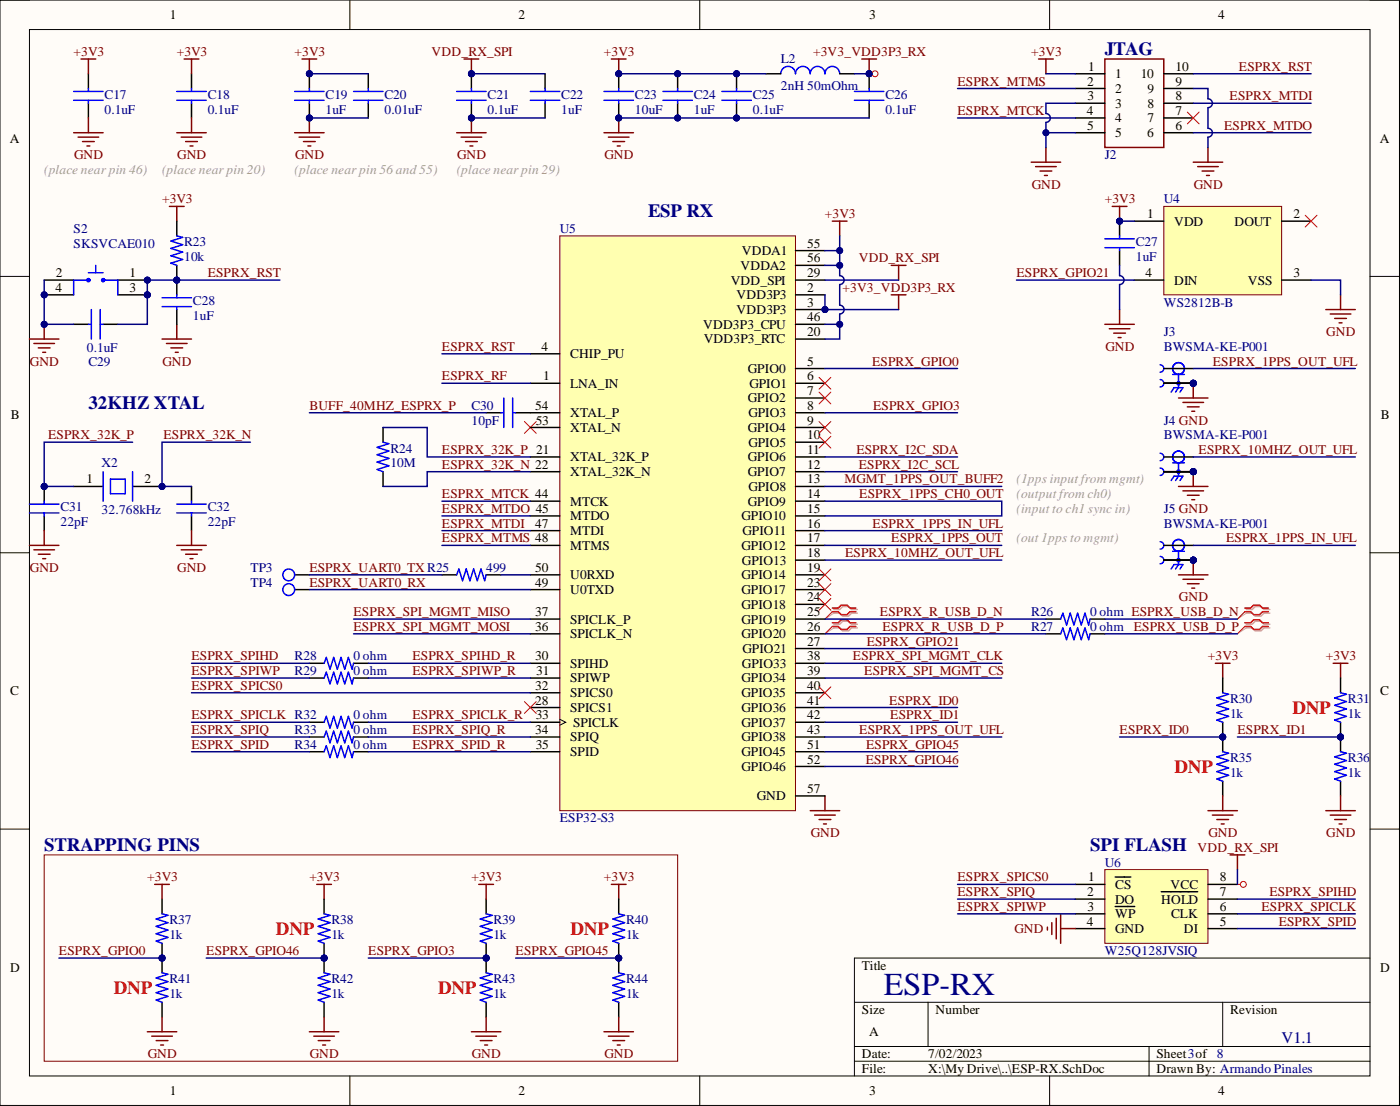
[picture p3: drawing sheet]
<svg xmlns="http://www.w3.org/2000/svg" width="241mm" height="190mm" viewBox="0 0 241 190" stroke-linecap="round" stroke-linejoin="round" font-family="sans-serif">
<defs><g id="words">
<text font-size="5.5" fill="#000080" x="152.3" y="171.5">ESP-RX</text>
<g font-size="3.2" fill="#000080">
<text x="190.4" y="9.5">JTAG</text>
<text x="111.7" y="37.4">ESP RX</text>
<text x="15.2" y="70.4">32KHZ XTAL</text>
<text x="7.6" y="146.6">STRAPPING PINS</text>
<text x="187.9" y="146.6">SPI FLASH</text>
</g>
<g font-size="3.2" fill="#f00">
<text x="222.8" y="123">DNP</text>
<text x="202.4" y="133.1">DNP</text>
<text x="47.6" y="161">DNP</text>
<text x="98.3" y="161">DNP</text>
<text x="19.6" y="171.2">DNP</text>
<text x="75.5" y="171.2">DNP</text>
</g>
<text font-size="2.8" fill="#000080" x="220.9" y="179.7">V1.1</text>
<g font-size="2.3">
<text x="29.3" y="3.3">1</text>
<text x="89.4" y="3.3">2</text>
<text x="149.8" y="3.3">3</text>
<text x="210" y="3.3">4</text>
<text x="187.4" y="14.7">2</text>
<text x="187.5" y="17.3">3</text>
<text x="187.6" y="12.2">1</text>
<text x="192.2" y="13.5">1</text>
<text x="192.2" y="16">2</text>
<text x="196.6" y="13.5">10</text>
<text x="197.8" y="16">9</text>
<text x="202.6" y="12.2">10</text>
<text x="202.6" y="14.7">9</text>
<text x="202.6" y="17.3">8</text>
<text x="187.3" y="19.8">4</text>
<text x="187.4" y="22.4">5</text>
<text x="192.2" y="18.5">3</text>
<text x="192.2" y="21.1">4</text>
<text x="192.2" y="23.6">5</text>
<text x="197.7" y="23.6">6</text>
<text x="197.8" y="18.5">8</text>
<text x="197.8" y="21.1">7</text>
<text x="202.6" y="19.8">7</text>
<text x="202.6" y="22.4">6</text>
<text x="1.7" y="24.6">A</text>
<text x="237.8" y="24.6">A</text>
<text x="197.7" y="37.6">1</text>
<text x="202.4" y="38.9">VDD</text>
<text x="212.8" y="38.9">DOUT</text>
<text x="222.9" y="37.6">2</text>
<text x="9.6" y="47.7">2</text>
<text x="22.3" y="47.7">1</text>
<text x="127.6" y="46.5">VDDA2</text>
<text x="127.9" y="43.9">VDDA1</text>
<text x="139.1" y="42.7">55</text>
<text x="139.1" y="45.2">56</text>
<text x="139.1" y="47.7">29</text>
<text x="197.5" y="47.7">4</text>
<text x="222.9" y="47.7">3</text>
<text x="9.6" y="50.3">4</text>
<text x="22.3" y="50.3">3</text>
<text x="125.9" y="49">VDD_SPI</text>
<text x="127" y="51.5">VDD3P3</text>
<text x="139.1" y="50.3">2</text>
<text x="139.1" y="52.8">3</text>
<text x="202.4" y="49">DIN</text>
<text x="215.1" y="49">VSS</text>
<text x="121.2" y="56.6">VDD3P3_CPU</text>
<text x="121.3" y="59.2">VDD3P3_RTC</text>
<text x="127" y="54.1">VDD3P3</text>
<text x="139.1" y="55.4">46</text>
<text x="139.1" y="57.9">20</text>
<text x="93.4" y="60.4">4</text>
<text x="93.6" y="65.5">1</text>
<text x="98.3" y="61.7">CHIP_PU</text>
<text x="128.9" y="64.2">GPIO0</text>
<text x="139.1" y="63">5</text>
<text x="139.1" y="65.5">6</text>
<text x="92.3" y="70.6">54</text>
<text x="98.3" y="66.8">LNA_IN</text>
<text x="98.3" y="71.9">XTAL_P</text>
<text x="128.9" y="69.3">GPIO2</text>
<text x="129" y="71.9">GPIO3</text>
<text x="129.2" y="66.8">GPIO1</text>
<text x="139.1" y="68">7</text>
<text x="139.1" y="70.6">8</text>
<text x="1.9" y="72.2">B</text>
<text x="92.3" y="73.1">53</text>
<text x="98.3" y="74.4">XTAL_N</text>
<text x="128.9" y="74.4">GPIO4</text>
<text x="129" y="76.9">GPIO5</text>
<text x="139.1" y="73.1">9</text>
<text x="139.1" y="75.7">10</text>
<text x="238" y="72.2">B</text>
<text x="14.9" y="83.3">1</text>
<text x="24.9" y="83.3">2</text>
<text x="98.3" y="79.5">XTAL_32K_P</text>
<text x="98.3" y="82">XTAL_32K_N</text>
<text x="128.9" y="79.5">GPIO6</text>
<text x="128.9" y="82">GPIO7</text>
<text x="139.1" y="78.2">11</text>
<text x="139.1" y="80.7">12</text>
<text x="139.1" y="83.3">13</text>
<text x="98.3" y="87.1">MTCK</text>
<text x="98.3" y="89.6">MTDO</text>
<text x="127.8" y="89.6">GPIO10</text>
<text x="128.9" y="87.1">GPIO9</text>
<text x="129" y="84.5">GPIO8</text>
<text x="139.1" y="85.8">14</text>
<text x="139.1" y="88.4">15</text>
<text x="92.3" y="90.9">47</text>
<text x="98.3" y="92.2">MTDI</text>
<text x="98.3" y="94.7">MTMS</text>
<text x="127.8" y="94.7">GPIO12</text>
<text x="128" y="92.2">GPIO11</text>
<text x="139.1" y="90.9">16</text>
<text x="139.1" y="93.4">17</text>
<text x="139.1" y="96">18</text>
<text x="92.3" y="98.5">50</text>
<text x="92.3" y="101">49</text>
<text x="98.3" y="99.8">U0RXD</text>
<text x="127.8" y="99.8">GPIO14</text>
<text x="127.9" y="97.2">GPIO13</text>
<text x="139.1" y="98.5">19</text>
<text x="139.1" y="101">23</text>
<text x="92.3" y="106.1">37</text>
<text x="98.3" y="102.3">U0TXD</text>
<text x="98.3" y="107.4">SPICLK_P</text>
<text x="127.8" y="102.3">GPIO17</text>
<text x="127.8" y="104.9">GPIO18</text>
<text x="127.8" y="107.4">GPIO19</text>
<text x="139.1" y="103.6">24</text>
<text x="139.1" y="106.1">25</text>
<text x="92.3" y="108.7">36</text>
<text x="92.3" y="113.7">30</text>
<text x="98.3" y="109.9">SPICLK_N</text>
<text x="127.8" y="109.9">GPIO20</text>
<text x="128" y="112.5">GPIO21</text>
<text x="139.1" y="108.7">26</text>
<text x="139.1" y="111.2">27</text>
<text x="139.1" y="113.7">38</text>
<text x="1.8" y="119.7">C</text>
<text x="92.3" y="118.8">32</text>
<text x="92.4" y="116.3">31</text>
<text x="98.3" y="115">SPIHD</text>
<text x="98.3" y="117.5">SPIWP</text>
<text x="127.8" y="117.5">GPIO34</text>
<text x="127.9" y="115">GPIO33</text>
<text x="139.1" y="116.3">39</text>
<text x="139.1" y="118.8">40</text>
<text x="237.9" y="119.7">C</text>
<text x="92.3" y="121.4">28</text>
<text x="92.3" y="123.9">33</text>
<text x="98.3" y="120.1">SPICS0</text>
<text x="98.3" y="122.6">SPICS1</text>
<text x="98.8" y="125.2">SPICLK</text>
<text x="127.8" y="120.1">GPIO35</text>
<text x="127.8" y="122.6">GPIO36</text>
<text x="127.8" y="125.2">GPIO37</text>
<text x="139.1" y="121.4">41</text>
<text x="139.1" y="123.9">42</text>
<text x="92.3" y="126.4">34</text>
<text x="92.3" y="129">35</text>
<text x="98.3" y="127.7">SPIQ</text>
<text x="98.3" y="130.2">SPID</text>
<text x="127.8" y="127.7">GPIO38</text>
<text x="127.8" y="130.2">GPIO45</text>
<text x="139.1" y="126.4">43</text>
<text x="139.1" y="129">51</text>
<text x="139.1" y="131.5">52</text>
<text x="127.8" y="132.8">GPIO46</text>
<text x="130.4" y="137.9">GND</text>
<text x="139.1" y="136.6">57</text>
<text x="187.4" y="154.4">2</text>
<text x="187.6" y="151.8">1</text>
<text x="192.2" y="153.1">CS</text>
<text x="192.2" y="155.6">DO</text>
<text x="200.2" y="155.6">HOLD</text>
<text x="201.8" y="153.1">VCC</text>
<text x="210.2" y="151.8">8</text>
<text x="210.2" y="154.4">7</text>
<text x="187.3" y="159.4">4</text>
<text x="187.5" y="156.9">3</text>
<text x="192.2" y="158.2">WP</text>
<text x="192.2" y="160.7">GND</text>
<text x="201.9" y="158.2">CLK</text>
<text x="204.1" y="160.7">DI</text>
<text x="210.2" y="156.9">6</text>
<text x="210.2" y="159.4">5</text>
<text x="1.8" y="167.4">D</text>
<text x="148.5" y="167.1">Title</text>
<text x="237.9" y="167.4">D</text>
<text x="148.5" y="174.7">Size</text>
<text x="149.8" y="178.5">A</text>
<text x="161.2" y="174.7">Number</text>
<text x="212" y="174.7">Revision</text>
<text x="148.5" y="182.3">Date:</text>
<text x="148.5" y="184.8">File:</text>
<text x="160" y="182.3">7/02/2023</text>
<text x="160" y="184.8">X:\My Drive\..\ESP-RX.SchDoc</text>
<text x="199.3" y="182.3">Sheet3of 8</text>
<text x="199.3" y="184.8">Drawn By: Armando Pinales</text>
<text x="29.3" y="188.6">1</text>
<text x="89.4" y="188.6">2</text>
<text x="149.8" y="188.6">3</text>
<text x="210" y="188.6">4</text>
</g>
<g font-size="2.3" fill="#800000">
<text x="12.7" y="9.7">+3V3</text>
<text x="30.5" y="9.7">+3V3</text>
<text x="50.8" y="9.7">+3V3</text>
<text x="74.4" y="9.7">VDD_RX_SPI</text>
<text x="104.1" y="9.7">+3V3</text>
<text x="140.2" y="9.7">+3V3_VDD3P3_RX</text>
<text x="177.7" y="9.7">+3V3</text>
<text x="165" y="14.7">ESPRX_MTMS</text>
<text x="211.9" y="17.3">ESPRX_MTDI</text>
<text x="213.5" y="12.2">ESPRX_RST</text>
<text x="165" y="19.8">ESPRX_MTCK</text>
<text x="211" y="22.4">ESPRX_MTDO</text>
<text x="12.8" y="27.4">GND</text>
<text x="30.6" y="27.4">GND</text>
<text x="50.9" y="27.4">GND</text>
<text x="78.8" y="27.4">GND</text>
<text x="104.2" y="27.4">GND</text>
<text x="27.9" y="35">+3V3</text>
<text x="177.8" y="32.5">GND</text>
<text x="190.4" y="35">+3V3</text>
<text x="205.7" y="32.5">GND</text>
<text x="142.2" y="37.6">+3V3</text>
<text x="35.8" y="47.7">ESPRX_RST</text>
<text x="148" y="45.2">VDD_RX_SPI</text>
<text x="175.2" y="47.7">ESPRX_GPIO21</text>
<text x="145.2" y="50.3">+3V3_VDD3P3_RX</text>
<text x="228.6" y="57.9">GND</text>
<text x="5.2" y="63">GND</text>
<text x="28" y="63">GND</text>
<text x="76.2" y="60.4">ESPRX_RST</text>
<text x="76.2" y="65.5">ESPRX_RF</text>
<text x="150.3" y="63">ESPRX_GPIO0</text>
<text x="190.5" y="60.4">GND</text>
<text x="209" y="63">ESPRX_1PPS_OUT_UFL</text>
<text x="53.3" y="70.6">BUFF_40MHZ_ESPRX_P</text>
<text x="150.5" y="70.6">ESPRX_GPIO3</text>
<text x="8.3" y="75.7">ESPRX_32K_P</text>
<text x="28.2" y="75.7">ESPRX_32K_N</text>
<text x="76.2" y="78.2">ESPRX_32K_P 21</text>
<text x="76.2" y="80.7">ESPRX_32K_N 22</text>
<text x="145.6" y="83.3">MGMT_1PPS_OUT_BUFF2</text>
<text x="147.6" y="78.2">ESPRX_I2C_SDA</text>
<text x="148" y="80.7">ESPRX_I2C_SCL</text>
<text x="206.6" y="78.2">ESPRX_10MHZ_OUT_UFL</text>
<text x="76.2" y="85.8">ESPRX_MTCK 44</text>
<text x="76.2" y="88.4">ESPRX_MTDO 45</text>
<text x="148.1" y="85.8">ESPRX_1PPS_CH0_OUT</text>
<text x="76.2" y="93.4">ESPRX_MTMS 48</text>
<text x="76.2" y="90.9">ESPRX_MTDI</text>
<text x="145.7" y="96">ESPRX_10MHZ_OUT_UFL</text>
<text x="150.4" y="90.9">ESPRX_1PPS_IN_UFL</text>
<text x="153.6" y="93.4">ESPRX_1PPS_OUT</text>
<text x="211.3" y="93.4">ESPRX_1PPS_IN_UFL</text>
<text x="5.2" y="98.5">GND</text>
<text x="30.6" y="98.5">GND</text>
<text x="53.3" y="98.5">ESPRX_UART0_TX R25</text>
<text x="53.3" y="101">ESPRX_UART0_RX</text>
<text x="60.9" y="106.1">ESPRX_SPI_MGMT_MISO</text>
<text x="151.7" y="106.1">ESPRX_R_USB_D_N</text>
<text x="203.2" y="103.6">GND</text>
<text x="33" y="113.7">ESPRX_SPIHD</text>
<text x="60.9" y="108.7">ESPRX_SPI_MGMT_MOSI</text>
<text x="71.1" y="113.7">ESPRX_SPIHD_R</text>
<text x="147" y="113.7">ESPRX_SPI_MGMT_CLK</text>
<text x="149.4" y="111.2">ESPRX_GPIO21</text>
<text x="152.1" y="108.7">ESPRX_R_USB_D_P</text>
<text x="195.4" y="108.7">ESPRX_USB_D_P</text>
<text x="208.2" y="113.7">+3V3</text>
<text x="228.5" y="113.7">+3V3</text>
<text x="33" y="116.3">ESPRX_SPIWP</text>
<text x="33" y="118.8">ESPRX_SPICS0</text>
<text x="71.1" y="116.3">ESPRX_SPIWP_R</text>
<text x="149" y="116.3">ESPRX_SPI_MGMT_CS</text>
<text x="33" y="123.9">ESPRX_SPICLK R32</text>
<text x="71.1" y="123.9">ESPRX_SPICLK_R</text>
<text x="153.3" y="121.4">ESPRX_ID0</text>
<text x="153.4" y="123.9">ESPRX_ID1</text>
<text x="33" y="126.4">ESPRX_SPIQ</text>
<text x="33" y="129">ESPRX_SPID</text>
<text x="71.1" y="126.4">ESPRX_SPIQ_R</text>
<text x="71.1" y="129">ESPRX_SPID_R</text>
<text x="148.1" y="126.4">ESPRX_1PPS_OUT_UFL</text>
<text x="149.2" y="131.5">ESPRX_GPIO46</text>
<text x="149.3" y="129">ESPRX_GPIO45</text>
<text x="193" y="126.4">ESPRX_ID0</text>
<text x="213.3" y="126.4">ESPRX_ID1</text>
<text x="139.7" y="144.2">GND</text>
<text x="206.4" y="146.7">VDD_RX_SPI</text>
<text x="208.3" y="144.2">GND</text>
<text x="228.6" y="144.2">GND</text>
<text x="25.4" y="151.8">+3V3</text>
<text x="53.3" y="151.8">+3V3</text>
<text x="81.2" y="151.8">+3V3</text>
<text x="104.1" y="151.8">+3V3</text>
<text x="165" y="151.8">ESPRX_SPICS0</text>
<text x="165" y="154.4">ESPRX_SPIQ</text>
<text x="218.8" y="154.4">ESPRX_SPIHD</text>
<text x="165" y="156.9">ESPRX_SPIWP</text>
<text x="174.9" y="160.7">GND</text>
<text x="217.4" y="156.9">ESPRX_SPICLK</text>
<text x="220.4" y="159.4">ESPRX_SPID</text>
<text x="10.2" y="164.5">ESPRX_GPIO0</text>
<text x="35.5" y="164.5">ESPRX_GPIO46</text>
<text x="63.5" y="164.5">ESPRX_GPIO3</text>
<text x="88.9" y="164.5">ESPRX_GPIO45</text>
<text x="25.5" y="182.3">GND</text>
<text x="53.4" y="182.3">GND</text>
<text x="81.3" y="182.3">GND</text>
<text x="104.2" y="182.3">GND</text>
</g>
<g font-size="2.3" fill="#000080">
<text x="134.6" y="10.9">L2</text>
<text x="18" y="17">C17</text>
<text x="35.8" y="17">C18</text>
<text x="56.1" y="17">C19</text>
<text x="66.3" y="17">C20</text>
<text x="84" y="17">C21</text>
<text x="96.7" y="17">C22</text>
<text x="109.4" y="17">C23</text>
<text x="119.6" y="17">C24</text>
<text x="129.7" y="17">C25</text>
<text x="134.6" y="15.5">2nH 50mOhm</text>
<text x="152.6" y="17">C26</text>
<text x="18" y="19.6">0.1uF</text>
<text x="35.8" y="19.6">0.1uF</text>
<text x="56.1" y="19.6">1uF</text>
<text x="66.3" y="19.6">0.01uF</text>
<text x="84" y="19.6">0.1uF</text>
<text x="96.7" y="19.6">1uF</text>
<text x="109.4" y="19.6">10uF</text>
<text x="119.6" y="19.6">1uF</text>
<text x="129.7" y="19.6">0.1uF</text>
<text x="152.6" y="19.6">0.1uF</text>
<text x="190.4" y="27.4">J2</text>
<text x="200.6" y="35">U4</text>
<text x="12.7" y="40.1">S2</text>
<text x="96.5" y="40.1">U5</text>
<text x="12.7" y="42.7">SKSVCAE010</text>
<text x="31.7" y="42.4">R23</text>
<text x="31.7" y="44.9">10k</text>
<text x="195.8" y="42.4">C27</text>
<text x="195.8" y="44.9">1uF</text>
<text x="33.3" y="52.6">C28</text>
<text x="200.6" y="52.8">WS2812B-B</text>
<text x="33.3" y="55.1">1uF</text>
<text x="200.6" y="57.9">J3</text>
<text x="15" y="60.7">0.1uF</text>
<text x="15.2" y="63">C29</text>
<text x="200.6" y="60.4">BWSMA-KE-P001</text>
<text x="81.2" y="70.6">C30</text>
<text x="67.3" y="77.9">R24</text>
<text x="81.2" y="73.1">10pF</text>
<text x="200.6" y="73.1">J4 GND</text>
<text x="200.6" y="75.7">BWSMA-KE-P001</text>
<text x="17.5" y="80.5">X2</text>
<text x="67.3" y="80.5">10M</text>
<text x="10.4" y="88.1">C31</text>
<text x="17.5" y="88.6">32.768kHz</text>
<text x="35.8" y="88.1">C32</text>
<text x="200.6" y="88.4">J5 GND</text>
<text x="10.4" y="90.6">22pF</text>
<text x="35.8" y="90.6">22pF</text>
<text x="200.6" y="90.9">BWSMA-KE-P001</text>
<text x="43.2" y="98.5">TP3</text>
<text x="43.2" y="101">TP4</text>
<text x="83.8" y="98.5">499</text>
<text x="177.7" y="106.1">R26</text>
<text x="187.9" y="106.1">0 ohm ESPRX_USB_D_N</text>
<text x="50.8" y="113.7">R28</text>
<text x="60.9" y="113.7">0 ohm</text>
<text x="177.7" y="108.7">R27</text>
<text x="187.9" y="108.7">0 ohm</text>
<text x="50.8" y="116.3">R29</text>
<text x="60.9" y="116.3">0 ohm</text>
<text x="60.9" y="123.9">0 ohm</text>
<text x="212" y="121.1">R30</text>
<text x="212" y="123.6">1k</text>
<text x="232.3" y="121.1">R31</text>
<text x="232.3" y="123.6">1k</text>
<text x="50.8" y="126.4">R33</text>
<text x="50.8" y="129">R34</text>
<text x="60.9" y="126.4">0 ohm</text>
<text x="60.9" y="129">0 ohm</text>
<text x="212" y="131.3">R35</text>
<text x="232.3" y="131.3">R36</text>
<text x="212" y="133.8">1k</text>
<text x="232.3" y="133.8">1k</text>
<text x="96.5" y="141.7">ESP32-S3</text>
<text x="190.4" y="149.3">U6</text>
<text x="29.2" y="159.2">R37</text>
<text x="29.2" y="161.7">1k</text>
<text x="57.1" y="159.2">R38</text>
<text x="57.1" y="161.7">1k</text>
<text x="85.1" y="159.2">R39</text>
<text x="85.1" y="161.7">1k</text>
<text x="107.9" y="159.2">R40</text>
<text x="107.9" y="161.7">1k</text>
<text x="190.4" y="164.5">W25Q128JVSIQ</text>
<text x="29.2" y="169.3">R41</text>
<text x="29.2" y="171.9">1k</text>
<text x="57.1" y="169.3">R42</text>
<text x="57.1" y="171.9">1k</text>
<text x="85.1" y="169.3">R43</text>
<text x="85.1" y="171.9">1k</text>
<text x="107.9" y="169.3">R44</text>
<text x="107.9" y="171.9">1k</text>
</g>
<g font-size="2.3" fill="#999">
<text x="7.6" y="30">(place near pin 46)</text>
<text x="27.9" y="30">(place near pin 20)</text>
<text x="50.8" y="30">(place near pin 56 and 55)</text>
<text x="78.7" y="30">(place near pin 29)</text>
<text x="175.2" y="83.3">(1pps input from mgmt)</text>
<text x="175.2" y="88.4">(input to ch1 sync in)</text>
<text x="175.2" y="85.8">(output from ch0)</text>
<text x="175.2" y="93.4">(out 1pps to mgmt)</text>
</g>
</g></defs>
<path d="M0 0h241.2v190.4h-241.2z" fill-rule="evenodd" fill="#fffcf8"/>
<path d="M0 0h241.2v190.4h-241.2z" fill="none" stroke="#000" stroke-width=".17"/>
<path d="M5.1 5.1h231v180.2h-231z" fill-rule="evenodd" fill="#fffcf8"/>
<g fill="none" stroke="#000" stroke-width=".17">
<path d="M0 0h5.1M5.1 5.1h231v180.2h-231zM60.3 0v5.1M120.6 0v5.1M180.9 0v5.1M236.1 0h5.1v5.1M0 47.6h5.1M236.1 47.6h5.1M0 95.2h5.1M236.1 95.2h5.1M0 142.8h5.1M236.1 142.8h5.1"/>
<path d="M147.3 172.6h88.8M160 172.6v7.7M210.7 172.6v7.7M236.1 165h-88.8v20.3M60.3 185.3v5.1M120.6 185.3v5.1M147.3 180.3h88.8M147.3 182.8h88.8M180.9 185.3v5.1M198 180.3v5M241.2 185.3v5.1"/>
</g>
<path d="M139.6 139.6h5.1M142.2 137.1v2.5M140.4 140.4h3.6M141.2 141.2h2M141.9 141.9h.5" fill="none" stroke="#800000" stroke-width=".25"/>
<circle cx="27.9" cy="83.8" r=".51" fill="#000080"/>
<circle cx="27.9" cy="83.8" r=".51" fill="none" stroke="#000080" stroke-width=".17"/>
<path d="M12.7 83.8h5.1M22.9 83.8h5" fill="none" stroke="#000" stroke-width=".25"/>
<circle cx="27.9" cy="83.8" r=".51" fill="#000080"/>
<circle cx="27.9" cy="83.8" r=".51" fill="none" stroke="#000080" stroke-width=".17"/>
<path d="M17.8 81.2v5.1M19 82.5h2.6v2.6h-2.6zM22.9 81.2v5.1" fill="none" stroke="#00f" stroke-width=".25"/>
<path d="M190.4 149.8h17.8v12.7h-17.8z" fill-rule="evenodd" fill="#ffffb0"/>
<path d="M7.6 147.2h109.2v35.6h-109.2zM190.4 149.8h17.8v12.7h-17.8z" fill="none" stroke="#800000" stroke-width=".17"/>
<path d="M185.4 152.3h5M185.4 157.4h5M185.4 159.9h5M185.4 154.9h5M192.2 151.1h2.7M192.2 156.1h3.4M200.2 153.6h6.2M208.2 152.3h5.1M208.2 157.4h5.1M208.2 159.9h5.1M208.2 154.9h5.1" fill="none" stroke="#000" stroke-width=".25"/>
<path d="M212 147.2h2.5M213.3 147.2v2.6" fill="none" stroke="#800000" stroke-width=".25"/>
<circle cx="7.6" cy="83.8" r=".51" fill="#000080"/>
<circle cx="7.6" cy="83.8" r=".51" fill="none" stroke="#000080" stroke-width=".17"/>
<path d="M7.6 83.8v2.5M7.6 88.9v2.5" fill="none" stroke="#000" stroke-width=".25"/>
<circle cx="7.6" cy="83.8" r=".51" fill="#000080"/>
<circle cx="7.6" cy="83.8" r=".51" fill="none" stroke="#000080" stroke-width=".17"/>
<path d="M5.1 88.4h5.1M5.1 86.8h5.1M7.6 86.3v.5M7.6 88.4v.5M30.5 88.4h5M30.5 86.8h5M33 86.3v.5M33 88.4v.5" fill="none" stroke="#00f" stroke-width=".25"/>
<path d="M33 83.8v2.5M33 88.9v2.5" fill="none" stroke="#000" stroke-width=".25"/>
<path d="M5.1 93.9h5.1M5.8 94.7h3.6M6.6 95.5h2M7.4 96.2h.5M7.6 91.4v2.5M30.5 93.9h5M31.2 94.7h3.6M32 95.5h2M32.8 96.2h.5M33 91.4v2.5" fill="none" stroke="#800000" stroke-width=".25"/>
<circle cx="83.8" cy="165" r=".51" fill="#000080"/>
<circle cx="83.8" cy="165" r=".51" fill="none" stroke="#000080" stroke-width=".17"/>
<path d="M83.8 165v2.6" fill="none" stroke="#000" stroke-width=".25"/>
<circle cx="83.8" cy="165" r=".51" fill="#000080"/>
<circle cx="83.8" cy="165" r=".51" fill="none" stroke="#000080" stroke-width=".17"/>
<path d="M83.8 172.6v2.6" fill="none" stroke="#000" stroke-width=".25"/>
<path d="M83.8 167.6l1 .2-2 .6 2 .7-2 .6 2 .7-2 .6 2 .6-2 .7 1 .3" fill="none" stroke="#00f" stroke-width=".25"/>
<path d="M81.2 177.7h5.1M82 178.5h3.6M82.8 179.2h2M83.5 180h.5M83.8 175.2v2.5" fill="none" stroke="#800000" stroke-width=".25"/>
<circle cx="27.9" cy="165" r=".51" fill="#000080"/>
<circle cx="27.9" cy="165" r=".51" fill="none" stroke="#000080" stroke-width=".17"/>
<path d="M27.9 165v2.6" fill="none" stroke="#000" stroke-width=".25"/>
<circle cx="27.9" cy="165" r=".51" fill="#000080"/>
<circle cx="27.9" cy="165" r=".51" fill="none" stroke="#000080" stroke-width=".17"/>
<path d="M27.9 172.6v2.6" fill="none" stroke="#000" stroke-width=".25"/>
<path d="M27.9 167.6l1 .2-2 .6 2 .7-2 .6 2 .7-2 .6 2 .6-2 .7 1 .3" fill="none" stroke="#00f" stroke-width=".25"/>
<path d="M25.4 177.7h5.1M26.2 178.5h3.5M26.9 179.2h2M27.7 180h.5M27.9 175.2v2.5" fill="none" stroke="#800000" stroke-width=".25"/>
<circle cx="27.9" cy="165" r=".51" fill="#000080"/>
<circle cx="27.9" cy="165" r=".51" fill="none" stroke="#000080" stroke-width=".17"/>
<path d="M27.9 154.9v2.5M27.9 162.5v2.5" fill="none" stroke="#000" stroke-width=".25"/>
<circle cx="27.9" cy="165" r=".51" fill="#000080"/>
<circle cx="27.9" cy="165" r=".51" fill="none" stroke="#000080" stroke-width=".17"/>
<path d="M27.9 157.4l1 .3-2 .6 2 .6-2 .7 2 .6-2 .6 2 .7-2 .6 1 .4" fill="none" stroke="#00f" stroke-width=".25"/>
<path d="M26.7 152.3h2.5M27.9 152.3v2.6M105.4 152.3h2.5M106.6 152.3v2.6" fill="none" stroke="#800000" stroke-width=".25"/>
<circle cx="106.6" cy="165" r=".51" fill="#000080"/>
<circle cx="106.6" cy="165" r=".51" fill="none" stroke="#000080" stroke-width=".17"/>
<path d="M106.6 165v2.6" fill="none" stroke="#000" stroke-width=".25"/>
<circle cx="106.6" cy="165" r=".51" fill="#000080"/>
<circle cx="106.6" cy="165" r=".51" fill="none" stroke="#000080" stroke-width=".17"/>
<path d="M106.6 172.6v2.6" fill="none" stroke="#000" stroke-width=".25"/>
<path d="M106.6 167.6l1.1 .2-2.1 .6 2.1 .7-2.1 .6 2.1 .7-2.1 .6 2.1 .6-2.1 .7 1 .3" fill="none" stroke="#00f" stroke-width=".25"/>
<path d="M104.1 177.7h5.1M104.9 178.5h3.5M105.6 179.2h2.1M106.4 180h.5M106.6 175.2v2.5" fill="none" stroke="#800000" stroke-width=".25"/>
<circle cx="106.6" cy="165" r=".51" fill="#000080"/>
<circle cx="106.6" cy="165" r=".51" fill="none" stroke="#000080" stroke-width=".17"/>
<path d="M106.6 154.9v2.5M106.6 162.5v2.5" fill="none" stroke="#000" stroke-width=".25"/>
<circle cx="106.6" cy="165" r=".51" fill="#000080"/>
<circle cx="106.6" cy="165" r=".51" fill="none" stroke="#000080" stroke-width=".17"/>
<path d="M106.6 157.4l1.1 .3-2.1 .6 2.1 .6-2.1 .7 2.1 .6-2.1 .6 2.1 .7-2.1 .6 1 .4" fill="none" stroke="#00f" stroke-width=".25"/>
<path d="M54.6 152.3h2.5M55.9 152.3v2.6" fill="none" stroke="#800000" stroke-width=".25"/>
<circle cx="55.9" cy="165" r=".51" fill="#000080"/>
<circle cx="55.9" cy="165" r=".51" fill="none" stroke="#000080" stroke-width=".17"/>
<path d="M55.9 165v2.6" fill="none" stroke="#000" stroke-width=".25"/>
<circle cx="55.9" cy="165" r=".51" fill="#000080"/>
<circle cx="55.9" cy="165" r=".51" fill="none" stroke="#000080" stroke-width=".17"/>
<path d="M55.9 172.6v2.6" fill="none" stroke="#000" stroke-width=".25"/>
<path d="M55.9 167.6l1 .2-2.1 .6 2.1 .7-2.1 .6 2.1 .7-2.1 .6 2.1 .6-2.1 .7 1.1 .3" fill="none" stroke="#00f" stroke-width=".25"/>
<circle cx="55.9" cy="165" r=".51" fill="#000080"/>
<circle cx="55.9" cy="165" r=".51" fill="none" stroke="#000080" stroke-width=".17"/>
<path d="M55.9 154.9v2.5M55.9 162.5v2.5" fill="none" stroke="#000" stroke-width=".25"/>
<circle cx="55.9" cy="165" r=".51" fill="#000080"/>
<circle cx="55.9" cy="165" r=".51" fill="none" stroke="#000080" stroke-width=".17"/>
<path d="M86.3 71.1h.5M86.8 68.6v5M88.4 71.1h.5M88.4 68.6v5M55.9 157.4l1 .3-2.1 .6 2.1 .6-2.1 .7 2.1 .6-2.1 .6 2.1 .7-2.1 .6 1.1 .4" fill="none" stroke="#00f" stroke-width=".25"/>
<path d="M53.3 177.7h5.1M54.1 178.5h3.5M54.8 179.2h2.1M55.6 180h.5M55.9 175.2v2.5" fill="none" stroke="#800000" stroke-width=".25"/>
<path d="M83.8 71.1h2.5M88.9 71.1h2.5" fill="none" stroke="#000" stroke-width=".25"/>
<path d="M90.4 72.6l2 2M92.4 72.6l-2 2" fill="none" stroke="#f00" stroke-width=".17"/>
<circle cx="106.6" cy="20.3" r=".51" fill="#000080"/>
<circle cx="106.6" cy="20.3" r=".51" fill="none" stroke="#000080" stroke-width=".17"/>
<circle cx="106.6" cy="12.7" r=".51" fill="#000080"/>
<circle cx="106.6" cy="12.7" r=".51" fill="none" stroke="#000080" stroke-width=".17"/>
<path d="M106.6 17.8v2.5" fill="none" stroke="#000" stroke-width=".25"/>
<circle cx="106.6" cy="20.3" r=".51" fill="#000080"/>
<circle cx="106.6" cy="20.3" r=".51" fill="none" stroke="#000080" stroke-width=".17"/>
<path d="M106.6 12.7v2.5" fill="none" stroke="#000" stroke-width=".25"/>
<circle cx="106.6" cy="12.7" r=".51" fill="#000080"/>
<circle cx="106.6" cy="12.7" r=".51" fill="none" stroke="#000080" stroke-width=".17"/>
<path d="M12.7 17.3h5.1M12.7 15.8h5.1M15.2 15.2v.6M15.2 17.3v.5M30.5 17.3h5M30.5 15.8h5M33 15.2v.6M33 17.3v.5M104.1 17.3h5.1M104.1 15.8h5.1M106.6 15.2v.6M106.6 17.3v.5" fill="none" stroke="#00f" stroke-width=".25"/>
<path d="M15.2 12.7v2.5M15.2 17.8v2.5M33 12.7v2.5M33 17.8v2.5" fill="none" stroke="#000" stroke-width=".25"/>
<g fill="none" stroke="#800000" stroke-width=".25">
<path d="M14 10.2h2.5M15.2 10.2v2.5M105.4 10.2h2.5M106.6 10.2v2.5M12.7 22.9h5.1M13.5 23.6h3.5M14.2 24.4h2M15 25.1h.5M15.2 20.3v2.6M30.5 22.9h5M31.2 23.6h3.6M32 24.4h2"/>
<path d="M32.8 25.1h.5M33 20.3v2.6"/>
</g>
<circle cx="106.6" cy="12.7" r=".51" fill="#000080"/>
<circle cx="106.6" cy="12.7" r=".51" fill="none" stroke="#000080" stroke-width=".17"/>
<circle cx="116.8" cy="20.3" r=".51" fill="#000080"/>
<circle cx="116.8" cy="20.3" r=".51" fill="none" stroke="#000080" stroke-width=".17"/>
<circle cx="116.8" cy="12.7" r=".51" fill="#000080"/>
<circle cx="116.8" cy="12.7" r=".51" fill="none" stroke="#000080" stroke-width=".17"/>
<path d="M116.8 17.8v2.5" fill="none" stroke="#000" stroke-width=".25"/>
<circle cx="116.8" cy="20.3" r=".51" fill="#000080"/>
<circle cx="116.8" cy="20.3" r=".51" fill="none" stroke="#000080" stroke-width=".17"/>
<path d="M116.8 12.7v2.5" fill="none" stroke="#000" stroke-width=".25"/>
<circle cx="116.8" cy="12.7" r=".51" fill="#000080"/>
<circle cx="116.8" cy="12.7" r=".51" fill="none" stroke="#000080" stroke-width=".17"/>
<path d="M114.3 17.3h5M114.3 15.8h5M116.8 15.2v.6M116.8 17.3v.5" fill="none" stroke="#00f" stroke-width=".25"/>
<circle cx="127" cy="20.3" r=".51" fill="#000080"/>
<circle cx="127" cy="20.3" r=".51" fill="none" stroke="#000080" stroke-width=".17"/>
<circle cx="127" cy="12.7" r=".51" fill="#000080"/>
<circle cx="127" cy="12.7" r=".51" fill="none" stroke="#000080" stroke-width=".17"/>
<path d="M127 17.8v2.5" fill="none" stroke="#000" stroke-width=".25"/>
<circle cx="127" cy="20.3" r=".51" fill="#000080"/>
<circle cx="127" cy="20.3" r=".51" fill="none" stroke="#000080" stroke-width=".17"/>
<path d="M127 12.7v2.5" fill="none" stroke="#000" stroke-width=".25"/>
<circle cx="127" cy="12.7" r=".51" fill="#000080"/>
<circle cx="127" cy="12.7" r=".51" fill="none" stroke="#000080" stroke-width=".17"/>
<path d="M124.4 17.3h5.1M124.4 15.8h5.1M127 15.2v.6M127 17.3v.5M134.6 12.7a1.27 1.27 0 0 1 1.2-1.3 1.27 1.27 0 0 1 1.3 1.3 1.27 1.27 0 0 1 1.3-1.3 1.27 1.27 0 0 1 1.2 1.3 1.27 1.27 0 0 1 1.3-1.3 1.27 1.27 0 0 1 1.3 1.3 1.27 1.27 0 0 1 1.3-1.3 1.27 1.27 0 0 1 1.2 1.3" fill="none" stroke="#00f" stroke-width=".25"/>
<path d="M132 12.7h2.6M144.7 12.7h2.6" fill="none" stroke="#000" stroke-width=".25"/>
<path d="M104.1 22.9h5.1M104.9 23.6h3.5M105.6 24.4h2.1M106.4 25.1h.5M106.6 20.3v2.6" fill="none" stroke="#800000" stroke-width=".25"/>
<circle cx="106.6" cy="20.3" r=".51" fill="#000080"/>
<circle cx="106.6" cy="20.3" r=".51" fill="none" stroke="#000080" stroke-width=".17"/>
<path d="M148.5 10.2h2.6M149.8 10.2v2.5" fill="none" stroke="#800000" stroke-width=".25"/>
<circle cx="149.8" cy="12.7" r=".51" fill="#000080"/>
<circle cx="149.8" cy="12.7" r=".51" fill="none" stroke="#000080" stroke-width=".17"/>
<path d="M153.6 50.8h2.6M154.9 50.8v2.5" fill="none" stroke="#800000" stroke-width=".25"/>
<circle cx="149.8" cy="12.7" r=".51" fill="#000080"/>
<circle cx="149.8" cy="12.7" r=".51" fill="none" stroke="#000080" stroke-width=".17"/>
<path d="M149.8 12.7v2.5M149.8 17.8v2.5" fill="none" stroke="#000" stroke-width=".25"/>
<circle cx="149.8" cy="12.7" r=".51" fill="#000080"/>
<circle cx="149.8" cy="12.7" r=".51" fill="none" stroke="#000080" stroke-width=".17"/>
<path d="M147.3 17.3h5M147.3 15.8h5M149.8 15.2v.6M149.8 17.3v.5" fill="none" stroke="#00f" stroke-width=".25"/>
<path d="M31.7 10.2h2.6M33 10.2v2.5" fill="none" stroke="#800000" stroke-width=".25"/>
<circle cx="53.3" cy="20.3" r=".51" fill="#000080"/>
<circle cx="53.3" cy="20.3" r=".51" fill="none" stroke="#000080" stroke-width=".17"/>
<circle cx="53.3" cy="12.7" r=".51" fill="#000080"/>
<circle cx="53.3" cy="12.7" r=".51" fill="none" stroke="#000080" stroke-width=".17"/>
<path d="M53.3 17.8v2.5" fill="none" stroke="#000" stroke-width=".25"/>
<circle cx="53.3" cy="20.3" r=".51" fill="#000080"/>
<circle cx="53.3" cy="20.3" r=".51" fill="none" stroke="#000080" stroke-width=".17"/>
<path d="M53.3 12.7v2.5" fill="none" stroke="#000" stroke-width=".25"/>
<circle cx="53.3" cy="12.7" r=".51" fill="#000080"/>
<circle cx="53.3" cy="12.7" r=".51" fill="none" stroke="#000080" stroke-width=".17"/>
<path d="M50.8 17.3h5.1M50.8 15.8h5.1M53.3 15.2v.6M53.3 17.3v.5" fill="none" stroke="#00f" stroke-width=".25"/>
<path d="M50.8 22.9h5.1M51.5 23.6h3.6M52.3 24.4h2M53.1 25.1h.5M53.3 20.3v2.6" fill="none" stroke="#800000" stroke-width=".25"/>
<circle cx="53.3" cy="20.3" r=".51" fill="#000080"/>
<circle cx="53.3" cy="20.3" r=".51" fill="none" stroke="#000080" stroke-width=".17"/>
<path d="M52.1 10.2h2.5M53.3 10.2v2.5" fill="none" stroke="#800000" stroke-width=".25"/>
<circle cx="53.3" cy="12.7" r=".51" fill="#000080"/>
<circle cx="53.3" cy="12.7" r=".51" fill="none" stroke="#000080" stroke-width=".17"/>
<path d="M76.2 99h2.5M83.8 99h2.5" fill="none" stroke="#000" stroke-width=".25"/>
<path d="M78.7 99l.4-1 .6 2 .7-2 .6 2 .6-2 .7 2 .6-2 .6 2 .3-1" fill="none" stroke="#00f" stroke-width=".25"/>
<circle cx="142.2" cy="53.3" r=".51" fill="#000080"/>
<circle cx="142.2" cy="53.3" r=".51" fill="none" stroke="#000080" stroke-width=".17"/>
<path d="M96.5 40.6h40.6v99h-40.6z" fill-rule="evenodd" fill="#ffffb0"/>
<path d="M96.5 40.6h40.6v99h-40.6z" fill="none" stroke="#800000" stroke-width=".17"/>
<g fill="none" stroke="#000" stroke-width=".25">
<path d="M137.1 43.2h5.1M137.1 45.7h5.1M137.1 48.2h5.1M137.1 50.8h5.1M137.1 53.3h5.1M91.4 60.9h5.1M91.4 66h5.1M91.4 71.1h5.1M91.4 73.6h5.1M91.4 78.7h5.1M91.4 81.2h5.1M91.4 86.3h5.1"/>
<path d="M91.4 88.9h5.1M91.4 91.4h5.1M91.4 93.9h5.1M91.4 99h5.1M91.4 101.6h5.1M91.4 106.6h5.1M91.4 109.2h5.1M91.4 114.2h5.1M91.4 116.8h5.1M91.4 119.3h5.1M91.4 121.9h5.1M91.4 124.4h5.1"/>
<path d="M91.4 126.9h5.1M91.4 129.5h5.1"/>
</g>
<path d="M96.5 123.9l1 .5-1 .5" fill="none" stroke="#000" stroke-width=".17"/>
<circle cx="142.2" cy="53.3" r=".51" fill="#000080"/>
<circle cx="142.2" cy="53.3" r=".51" fill="none" stroke="#000080" stroke-width=".17"/>
<g fill="none" stroke="#000" stroke-width=".25">
<path d="M137.1 55.9h5.1M137.1 58.4h5.1M137.1 63.5h5.1M137.1 66h5.1M137.1 68.6h5.1M137.1 71.1h5.1M137.1 73.6h5.1M137.1 76.2h5.1M137.1 78.7h5.1M137.1 81.2h5.1M137.1 83.8h5.1M137.1 86.3h5.1"/>
<path d="M137.1 88.9h5.1M137.1 91.4h5.1M137.1 93.9h5.1M137.1 96.5h5.1M137.1 99h5.1M137.1 101.6h5.1M137.1 104.1h5.1M137.1 106.6h5.1M137.1 109.2h5.1M137.1 111.7h5.1M137.1 114.2h5.1M137.1 116.8h5.1"/>
<path d="M137.1 119.3h5.1M137.1 121.9h5.1M137.1 124.4h5.1M137.1 126.9h5.1M137.1 129.5h5.1M137.1 132h5.1M137.1 137.1h5.1"/>
</g>
<path d="M29.2 35.6h2.5M30.5 35.6v2.5M27.9 58.4h5.1M28.7 59.2h3.5M29.5 59.9h2M30.5 55.9v2.5M30.2 60.7h.5" fill="none" stroke="#800000" stroke-width=".25"/>
<circle cx="25.4" cy="48.2" r=".51" fill="#000080"/>
<circle cx="25.4" cy="48.2" r=".51" fill="none" stroke="#000080" stroke-width=".17"/>
<circle cx="25.4" cy="50.8" r=".51" fill="#000080"/>
<circle cx="25.4" cy="50.8" r=".51" fill="none" stroke="#000080" stroke-width=".17"/>
<circle cx="7.6" cy="50.8" r=".51" fill="#000080"/>
<circle cx="7.6" cy="50.8" r=".51" fill="none" stroke="#000080" stroke-width=".17"/>
<path d="M20.3 48.2h5.1" fill="none" stroke="#000" stroke-width=".25"/>
<circle cx="25.4" cy="48.2" r=".51" fill="#000080"/>
<circle cx="25.4" cy="48.2" r=".51" fill="none" stroke="#000080" stroke-width=".17"/>
<path d="M7.6 48.2h5.1M20.3 50.8h5.1" fill="none" stroke="#000" stroke-width=".25"/>
<circle cx="25.4" cy="50.8" r=".51" fill="#000080"/>
<circle cx="25.4" cy="50.8" r=".51" fill="none" stroke="#000080" stroke-width=".17"/>
<path d="M7.6 50.8h5.1" fill="none" stroke="#000" stroke-width=".25"/>
<circle cx="7.6" cy="50.8" r=".51" fill="#000080"/>
<circle cx="7.6" cy="50.8" r=".51" fill="none" stroke="#000080" stroke-width=".17"/>
<g fill="none" stroke="#00f" stroke-width=".25">
<path d="M15.2 48.2h-2.5v2.6M15.2 47h2.6M16.5 45.7v1.3M17.8 48.2h2.5v2.6"/>
<circle cx="15.2" cy="48.2" r=".25"/>
<circle cx="17.8" cy="48.2" r=".25"/>
</g>
<path d="M5.1 58.4h5.1M5.8 59.2h3.6M6.6 59.9h2M7.6 55.9v2.5M7.4 60.7h.5" fill="none" stroke="#800000" stroke-width=".25"/>
<circle cx="7.6" cy="55.9" r=".51" fill="#000080"/>
<circle cx="7.6" cy="55.9" r=".51" fill="none" stroke="#000080" stroke-width=".17"/>
<path d="M12.7 55.9h2.5M17.8 55.9h2.5" fill="none" stroke="#000" stroke-width=".25"/>
<path d="M15.2 55.9h.5M15.7 53.3v5.1M17.3 55.9h.5M17.3 53.3v5.1" fill="none" stroke="#00f" stroke-width=".25"/>
<path d="M143.5 38.1h2.5M144.7 38.1v2.5M153.6 45.7h2.6M154.9 45.7v2.5" fill="none" stroke="#800000" stroke-width=".25"/>
<circle cx="81.2" cy="20.3" r=".51" fill="#000080"/>
<circle cx="81.2" cy="20.3" r=".51" fill="none" stroke="#000080" stroke-width=".17"/>
<circle cx="81.2" cy="12.7" r=".51" fill="#000080"/>
<circle cx="81.2" cy="12.7" r=".51" fill="none" stroke="#000080" stroke-width=".17"/>
<path d="M81.2 17.8v2.5" fill="none" stroke="#000" stroke-width=".25"/>
<circle cx="81.2" cy="20.3" r=".51" fill="#000080"/>
<circle cx="81.2" cy="20.3" r=".51" fill="none" stroke="#000080" stroke-width=".17"/>
<path d="M81.2 12.7v2.5" fill="none" stroke="#000" stroke-width=".25"/>
<circle cx="81.2" cy="12.7" r=".51" fill="#000080"/>
<circle cx="81.2" cy="12.7" r=".51" fill="none" stroke="#000080" stroke-width=".17"/>
<path d="M78.7 17.3h5.1M78.7 15.8h5.1M81.2 15.2v.6M81.2 17.3v.5" fill="none" stroke="#00f" stroke-width=".25"/>
<path d="M78.7 22.9h5.1M79.5 23.6h3.5M80.2 24.4h2.1M81 25.1h.5M81.2 20.3v2.6" fill="none" stroke="#800000" stroke-width=".25"/>
<circle cx="81.2" cy="20.3" r=".51" fill="#000080"/>
<circle cx="81.2" cy="20.3" r=".51" fill="none" stroke="#000080" stroke-width=".17"/>
<path d="M93.9 12.7v2.5M93.9 17.8v2.5" fill="none" stroke="#000" stroke-width=".25"/>
<path d="M91.4 17.3h5.1M91.4 15.8h5.1M93.9 15.2v.6M93.9 17.3v.5" fill="none" stroke="#00f" stroke-width=".25"/>
<path d="M80 10.2h2.5M81.2 10.2v2.5" fill="none" stroke="#800000" stroke-width=".25"/>
<circle cx="81.2" cy="12.7" r=".51" fill="#000080"/>
<circle cx="81.2" cy="12.7" r=".51" fill="none" stroke="#000080" stroke-width=".17"/>
<path d="M63.5 12.7v2.5M63.5 17.8v2.5" fill="none" stroke="#000" stroke-width=".25"/>
<path d="M60.9 17.3h5.1M60.9 15.8h5.1M63.5 15.2v.6M63.5 17.3v.5" fill="none" stroke="#00f" stroke-width=".25"/>
<circle cx="83.8" cy="165" r=".51" fill="#000080"/>
<circle cx="83.8" cy="165" r=".51" fill="none" stroke="#000080" stroke-width=".17"/>
<path d="M83.8 154.9v2.5M83.8 162.5v2.5" fill="none" stroke="#000" stroke-width=".25"/>
<circle cx="83.8" cy="165" r=".51" fill="#000080"/>
<circle cx="83.8" cy="165" r=".51" fill="none" stroke="#000080" stroke-width=".17"/>
<path d="M83.8 157.4l1 .3-2 .6 2 .6-2 .7 2 .6-2 .6 2 .7-2 .6 1 .4" fill="none" stroke="#00f" stroke-width=".25"/>
<path d="M229.8 114.2h2.5M231.1 114.2v2.6M82.5 152.3h2.6M83.8 152.3v2.6" fill="none" stroke="#800000" stroke-width=".25"/>
<path d="M214.8 105h1l.5-.5h1l.6 .5h1M214.8 105.6h1l.5 .5h1l.6-.5h1M214.8 107.5h1l.5-.5h1l.6 .5h1M214.8 108.2h1l.5 .5h1l.6-.5h1" fill="none" stroke="#d0a19e" stroke-width=".25"/>
<path d="M214.8 105.6l-1.5 1M214.8 108.2l-1.5 1" fill="none" stroke="#d0a19e" stroke-width=".17"/>
<path d="M214.5 104.7h1.1l.5-.5h1l.5 .5h1M214.5 105.4h1.1l.5 .5h1l.5-.5h1M214.5 107.3h1.1l.5-.5h1l.5 .5h1M214.5 107.9h1.1l.5 .5h1l.5-.5h1" fill="none" stroke="#f00" stroke-width=".25"/>
<path d="M214.5 105.4l-1.2 1.2M214.5 107.9l-1.2 1.3" fill="none" stroke="#f00" stroke-width=".17"/>
<circle cx="231.1" cy="126.9" r=".51" fill="#000080"/>
<circle cx="231.1" cy="126.9" r=".51" fill="none" stroke="#000080" stroke-width=".17"/>
<path d="M231.1 126.9v2.6" fill="none" stroke="#000" stroke-width=".25"/>
<circle cx="231.1" cy="126.9" r=".51" fill="#000080"/>
<circle cx="231.1" cy="126.9" r=".51" fill="none" stroke="#000080" stroke-width=".17"/>
<path d="M231.1 134.6v2.5" fill="none" stroke="#000" stroke-width=".25"/>
<path d="M231.1 129.5l1 .2-2.1 .7 2.1 .6-2.1 .6 2.1 .7-2.1 .6 2.1 .6-2.1 .7 1.1 .4" fill="none" stroke="#00f" stroke-width=".25"/>
<path d="M228.5 139.6h5.1M231.1 137.1v2.5M229.3 140.4h3.5M230 141.2h2.1M230.8 141.9h.5" fill="none" stroke="#800000" stroke-width=".25"/>
<circle cx="231.1" cy="126.9" r=".51" fill="#000080"/>
<circle cx="231.1" cy="126.9" r=".51" fill="none" stroke="#000080" stroke-width=".17"/>
<path d="M231.1 116.8v2.5M231.1 124.4v2.5" fill="none" stroke="#000" stroke-width=".25"/>
<circle cx="231.1" cy="126.9" r=".51" fill="#000080"/>
<circle cx="231.1" cy="126.9" r=".51" fill="none" stroke="#000080" stroke-width=".17"/>
<path d="M231.1 119.3l1 .3-2.1 .6 2.1 .6-2.1 .7 2.1 .6-2.1 .7 2.1 .6-2.1 .6 1.1 .4" fill="none" stroke="#00f" stroke-width=".25"/>
<path d="M209.5 114.2h2.5M210.7 114.2v2.6" fill="none" stroke="#800000" stroke-width=".25"/>
<circle cx="210.7" cy="126.9" r=".51" fill="#000080"/>
<circle cx="210.7" cy="126.9" r=".51" fill="none" stroke="#000080" stroke-width=".17"/>
<path d="M210.7 126.9v2.6" fill="none" stroke="#000" stroke-width=".25"/>
<circle cx="210.7" cy="126.9" r=".51" fill="#000080"/>
<circle cx="210.7" cy="126.9" r=".51" fill="none" stroke="#000080" stroke-width=".17"/>
<path d="M210.7 134.6v2.5" fill="none" stroke="#000" stroke-width=".25"/>
<path d="M210.7 129.5l1.1 .2-2.1 .7 2.1 .6-2.1 .6 2.1 .7-2.1 .6 2.1 .6-2.1 .7 1 .4" fill="none" stroke="#00f" stroke-width=".25"/>
<path d="M208.2 139.6h5.1M210.7 137.1v2.5M209 140.4h3.5M209.7 141.2h2.1M210.5 141.9h.5" fill="none" stroke="#800000" stroke-width=".25"/>
<circle cx="210.7" cy="126.9" r=".51" fill="#000080"/>
<circle cx="210.7" cy="126.9" r=".51" fill="none" stroke="#000080" stroke-width=".17"/>
<path d="M210.7 116.8v2.5M210.7 124.4v2.5" fill="none" stroke="#000" stroke-width=".25"/>
<circle cx="210.7" cy="126.9" r=".51" fill="#000080"/>
<circle cx="210.7" cy="126.9" r=".51" fill="none" stroke="#000080" stroke-width=".17"/>
<path d="M210.7 119.3l1.1 .3-2.1 .6 2.1 .6-2.1 .7 2.1 .6-2.1 .7 2.1 .6-2.1 .6 1 .4" fill="none" stroke="#00f" stroke-width=".25"/>
<path d="M203.1 99h5.1M203.9 99.8h3.5M205.7 96.5v2.5M204.6 100.5h2.1M205.4 101.3h.5M180.5 159.7v.5M181.3 158.9v2.1M182.1 158.2v3.5M182.8 157.4v5.1M182.8 159.9h2.6" fill="none" stroke="#800000" stroke-width=".25"/>
<circle cx="205.7" cy="96.5" r=".51" fill="#000080"/>
<circle cx="205.7" cy="96.5" r=".51" fill="none" stroke="#000080" stroke-width=".17"/>
<path d="M203.1 68.6h5.1M203.9 69.3h3.5M204.6 70.1h2.1M205.4 70.8h.5M205.7 66v2.6" fill="none" stroke="#800000" stroke-width=".25"/>
<circle cx="205.7" cy="66" r=".51" fill="#000080"/>
<circle cx="205.7" cy="66" r=".51" fill="none" stroke="#000080" stroke-width=".17"/>
<path d="M50.8 99h2.5M50.8 101.6h2.5" fill="none" stroke="#000" stroke-width=".25"/>
<path d="M49.8 100a1.02 1.02 0 0 0 .9-1.4 1.02 1.02 0 0 0-1.7-.3 1.02 1.02 0 0 0 .4 1.7h.4M49.8 102.6a1.02 1.02 0 0 0 .9-1.5 1.02 1.02 0 0 0-1.7-.2 1.02 1.02 0 0 0 .4 1.6l.4 .1" fill="none" stroke="#00f" stroke-width=".25"/>
<circle cx="30.5" cy="48.2" r=".51" fill="#000080"/>
<circle cx="30.5" cy="48.2" r=".51" fill="none" stroke="#000080" stroke-width=".17"/>
<path d="M30.5 38.1v2.5M30.5 45.7v2.5" fill="none" stroke="#000" stroke-width=".25"/>
<circle cx="30.5" cy="48.2" r=".51" fill="#000080"/>
<circle cx="30.5" cy="48.2" r=".51" fill="none" stroke="#000080" stroke-width=".17"/>
<path d="M30.5 40.6l1 .3-2 .6 2 .7-2 .6 2 .6-2 .7 2 .6-2 .6 1 .4" fill="none" stroke="#00f" stroke-width=".25"/>
<circle cx="30.5" cy="48.2" r=".51" fill="#000080"/>
<circle cx="30.5" cy="48.2" r=".51" fill="none" stroke="#000080" stroke-width=".17"/>
<path d="M30.5 48.2v2.6M30.5 53.3v2.6" fill="none" stroke="#000" stroke-width=".25"/>
<circle cx="30.5" cy="48.2" r=".51" fill="#000080"/>
<circle cx="30.5" cy="48.2" r=".51" fill="none" stroke="#000080" stroke-width=".17"/>
<path d="M27.9 52.8h5.1M27.9 51.3h5.1M30.5 50.8v.5M30.5 52.8v.5M55.9 114.2l.3-1 .7 2.1 .6-2.1 .6 2.1 .7-2.1 .6 2.1 .6-2.1 .7 2.1 .2-1.1M55.9 116.8l.3-1 .7 2 .6-2 .6 2 .7-2 .6 2 .6-2 .7 2 .2-1M55.9 124.4l.3-1 .7 2 .6-2 .6 2 .7-2 .6 2 .6-2 .7 2 .2-1M55.9 126.9l.3-1 .7 2.1 .6-2.1 .6 2.1 .7-2.1 .6 2.1 .6-2.1 .7 2.1 .2-1.1M55.9 129.5l.3-1 .7 2 .6-2 .6 2 .7-2 .6 2 .6-2 .7 2 .2-1" fill="none" stroke="#00f" stroke-width=".25"/>
<path d="M53.3 114.2h2.6M53.3 116.8h2.6M60.9 114.2h2.6M60.9 116.8h2.6M53.3 124.4h2.6M53.3 126.9h2.6M53.3 129.5h2.6M60.9 124.4h2.6M60.9 126.9h2.6M60.9 129.5h2.6" fill="none" stroke="#000" stroke-width=".25"/>
<path d="M203.1 83.8h5.1M203.9 84.5h3.5M204.6 85.3h2.1M205.4 86.1h.5M205.7 81.2v2.6" fill="none" stroke="#800000" stroke-width=".25"/>
<circle cx="205.7" cy="81.2" r=".51" fill="#000080"/>
<circle cx="205.7" cy="81.2" r=".51" fill="none" stroke="#000080" stroke-width=".17"/>
<path d="M66 73.6v2.6M66 81.2v2.6M180.3 106.6h2.5M180.3 109.2h2.5M187.9 106.6h2.5M187.9 109.2h2.5" fill="none" stroke="#000" stroke-width=".25"/>
<path d="M66 76.2l1 .2-2 .7 2 .6-2 .6 2 .7-2 .6 2 .6-2 .7 1 .3M182.8 106.6l.4-1 .6 2 .7-2 .6 2 .6-2 .7 2 .6-2 .6 2 .3-1M182.8 109.2l.4-1 .6 2 .7-2 .6 2 .6-2 .7 2 .6-2 .6 2 .3-1" fill="none" stroke="#00f" stroke-width=".25"/>
<path d="M143.7 105h1l.5-.5h1l.6 .5h1M143.7 105.6h1l.5 .5h1l.6-.5h1M143.7 107.5h1l.5-.5h1l.6 .5h1M143.7 108.2h1l.5 .5h1l.6-.5h1" fill="none" stroke="#d0a19e" stroke-width=".25"/>
<path d="M143.7 105.6l-1.5 1M143.7 108.2l-1.5 1" fill="none" stroke="#d0a19e" stroke-width=".17"/>
<path d="M143.5 104.7h1l.5-.5h1l.5 .5h1M143.5 105.4h1l.5 .5h1l.5-.5h1M143.5 107.3h1l.5-.5h1l.5 .5h1M143.5 107.9h1l.5 .5h1l.5-.5h1" fill="none" stroke="#f00" stroke-width=".25"/>
<path d="M141.2 67.5l2 2.1M143.2 67.5l-2 2.1M141.2 118.3l2 2M143.2 118.3l-2 2M143.5 105.4l-1.3 1.2M143.5 107.9l-1.3 1.3M90.4 120.8l2 2.1M92.4 120.8l-2 2.1" fill="none" stroke="#f00" stroke-width=".17"/>
<path d="M191.7 35.6h2.5M193 35.6v2.5M228.5 53.3h5.1M229.3 54.1h3.5M230 54.8h2.1M230.8 55.6h.5M231.1 50.8v2.5" fill="none" stroke="#800000" stroke-width=".25"/>
<circle cx="193" cy="38.1" r=".51" fill="#000080"/>
<circle cx="193" cy="38.1" r=".51" fill="none" stroke="#000080" stroke-width=".17"/>
<path d="M200.6 35.6h20.3v15.2h-20.3z" fill-rule="evenodd" fill="#ffffb0"/>
<path d="M200.6 35.6h20.3v15.2h-20.3z" fill="none" stroke="#800000" stroke-width=".17"/>
<path d="M195.5 38.1h5.1M220.9 38.1h5.1M195.5 48.2h5.1M220.9 48.2h5.1" fill="none" stroke="#000" stroke-width=".25"/>
<circle cx="193" cy="38.1" r=".51" fill="#000080"/>
<circle cx="193" cy="38.1" r=".51" fill="none" stroke="#000080" stroke-width=".17"/>
<path d="M193 38.1v2.5M193 43.2v2.5" fill="none" stroke="#000" stroke-width=".25"/>
<circle cx="193" cy="38.1" r=".51" fill="#000080"/>
<circle cx="193" cy="38.1" r=".51" fill="none" stroke="#000080" stroke-width=".17"/>
<path d="M190.4 42.7h5.1M190.4 41.1h5.1M193 40.6v.5M193 42.7v.5" fill="none" stroke="#00f" stroke-width=".25"/>
<path d="M190.4 55.9h5.1M191.2 56.6h3.5M192 57.4h2M192.7 58.1h.5M193 53.3v2.6" fill="none" stroke="#800000" stroke-width=".25"/>
<path d="M225 37.1l2 2M227 37.1l-2 2M141.2 65l2 2M143.2 65l-2 2M141.2 98l2 2M143.2 98l-2 2" fill="none" stroke="#f00" stroke-width=".17"/>
<circle cx="205.7" cy="66" r=".51" fill="#000080"/>
<circle cx="205.7" cy="66" r=".51" fill="none" stroke="#000080" stroke-width=".17"/>
<circle cx="205.7" cy="66" r=".51" fill="#000080"/>
<circle cx="205.7" cy="66" r=".51" fill="none" stroke="#000080" stroke-width=".17"/>
<circle cx="205.7" cy="66" r=".51" fill="#000080"/>
<circle cx="205.7" cy="66" r=".51" fill="none" stroke="#000080" stroke-width=".17"/>
<circle cx="205.7" cy="66" r=".51" fill="#000080"/>
<circle cx="205.7" cy="66" r=".51" fill="none" stroke="#000080" stroke-width=".17"/>
<g fill="none" stroke="#00f" stroke-width=".25">
<path d="M200 62.8a.63 .63 0 0 1 .6 .7 .63 .63 0 0 1-.6 .6M200 65.4a.63 .63 0 0 1 .6 .6 .63 .63 0 0 1-.6 .6M201.9 67.5l.5-.7h1.5l-.5 .7M202.1 64.5h2M203.1 64.5v2.3l-.5 .7"/>
<circle cx="203.1" cy="63.5" r="1.02"/>
<circle cx="203.1" cy="66" r=".25"/>
<circle cx="203.1" cy="66" r=".26"/>
</g>
<path d="M200.6 63.5h5.1M200.6 66h5.1" fill="none" stroke="#000" stroke-width=".25"/>
<circle cx="205.7" cy="66" r=".51" fill="#000080"/>
<circle cx="205.7" cy="66" r=".51" fill="none" stroke="#000080" stroke-width=".17"/>
<path d="M200.6 66h5.1" fill="none" stroke="#000" stroke-width=".25"/>
<circle cx="205.7" cy="66" r=".51" fill="#000080"/>
<circle cx="205.7" cy="66" r=".51" fill="none" stroke="#000080" stroke-width=".17"/>
<path d="M200.6 66h5.1" fill="none" stroke="#000" stroke-width=".25"/>
<circle cx="205.7" cy="66" r=".51" fill="#000080"/>
<circle cx="205.7" cy="66" r=".51" fill="none" stroke="#000080" stroke-width=".17"/>
<path d="M200.6 66h5.1" fill="none" stroke="#000" stroke-width=".25"/>
<circle cx="205.7" cy="66" r=".51" fill="#000080"/>
<circle cx="205.7" cy="66" r=".51" fill="none" stroke="#000080" stroke-width=".17"/>
<circle cx="205.7" cy="81.2" r=".51" fill="#000080"/>
<circle cx="205.7" cy="81.2" r=".51" fill="none" stroke="#000080" stroke-width=".17"/>
<circle cx="205.7" cy="81.2" r=".51" fill="#000080"/>
<circle cx="205.7" cy="81.2" r=".51" fill="none" stroke="#000080" stroke-width=".17"/>
<circle cx="205.7" cy="81.2" r=".51" fill="#000080"/>
<circle cx="205.7" cy="81.2" r=".51" fill="none" stroke="#000080" stroke-width=".17"/>
<circle cx="205.7" cy="81.2" r=".51" fill="#000080"/>
<circle cx="205.7" cy="81.2" r=".51" fill="none" stroke="#000080" stroke-width=".17"/>
<g fill="none" stroke="#00f" stroke-width=".25">
<path d="M200 78.1a.63 .63 0 0 1 .6 .6 .63 .63 0 0 1-.6 .6M202.1 79.7h2M203.1 79.7v2.3l-.5 .8M200 80.6a.63 .63 0 0 1 .6 .6 .63 .63 0 0 1-.6 .7M201.9 82.8l.5-.8h1.5l-.5 .8"/>
<circle cx="203.1" cy="78.7" r="1.02"/>
<circle cx="203.1" cy="81.2" r=".25"/>
<circle cx="203.1" cy="81.2" r=".26"/>
</g>
<path d="M200.6 78.7h5.1M200.6 81.2h5.1" fill="none" stroke="#000" stroke-width=".25"/>
<circle cx="205.7" cy="81.2" r=".51" fill="#000080"/>
<circle cx="205.7" cy="81.2" r=".51" fill="none" stroke="#000080" stroke-width=".17"/>
<path d="M200.6 81.2h5.1" fill="none" stroke="#000" stroke-width=".25"/>
<circle cx="205.7" cy="81.2" r=".51" fill="#000080"/>
<circle cx="205.7" cy="81.2" r=".51" fill="none" stroke="#000080" stroke-width=".17"/>
<path d="M200.6 81.2h5.1" fill="none" stroke="#000" stroke-width=".25"/>
<circle cx="205.7" cy="81.2" r=".51" fill="#000080"/>
<circle cx="205.7" cy="81.2" r=".51" fill="none" stroke="#000080" stroke-width=".17"/>
<path d="M200.6 81.2h5.1" fill="none" stroke="#000" stroke-width=".25"/>
<circle cx="205.7" cy="81.2" r=".51" fill="#000080"/>
<circle cx="205.7" cy="81.2" r=".51" fill="none" stroke="#000080" stroke-width=".17"/>
<circle cx="205.7" cy="96.5" r=".51" fill="#000080"/>
<circle cx="205.7" cy="96.5" r=".51" fill="none" stroke="#000080" stroke-width=".17"/>
<circle cx="205.7" cy="96.5" r=".51" fill="#000080"/>
<circle cx="205.7" cy="96.5" r=".51" fill="none" stroke="#000080" stroke-width=".17"/>
<circle cx="205.7" cy="96.5" r=".51" fill="#000080"/>
<circle cx="205.7" cy="96.5" r=".51" fill="none" stroke="#000080" stroke-width=".17"/>
<circle cx="205.7" cy="96.5" r=".51" fill="#000080"/>
<circle cx="205.7" cy="96.5" r=".51" fill="none" stroke="#000080" stroke-width=".17"/>
<g fill="none" stroke="#00f" stroke-width=".25">
<path d="M200 93.3a.63 .63 0 0 1 .6 .6 .63 .63 0 0 1-.6 .7M200 95.8a.63 .63 0 0 1 .6 .7 .63 .63 0 0 1-.6 .6M201.9 98l.5-.8h1.5l-.5 .8M202.1 95h2M203.1 95v2.2l-.5 .8"/>
<circle cx="203.1" cy="93.9" r="1.02"/>
<circle cx="203.1" cy="96.5" r=".25"/>
<circle cx="203.1" cy="96.5" r=".26"/>
</g>
<path d="M200.6 93.9h5.1M200.6 96.5h5.1" fill="none" stroke="#000" stroke-width=".25"/>
<circle cx="205.7" cy="96.5" r=".51" fill="#000080"/>
<circle cx="205.7" cy="96.5" r=".51" fill="none" stroke="#000080" stroke-width=".17"/>
<path d="M200.6 96.5h5.1" fill="none" stroke="#000" stroke-width=".25"/>
<circle cx="205.7" cy="96.5" r=".51" fill="#000080"/>
<circle cx="205.7" cy="96.5" r=".51" fill="none" stroke="#000080" stroke-width=".17"/>
<path d="M200.6 96.5h5.1" fill="none" stroke="#000" stroke-width=".25"/>
<circle cx="205.7" cy="96.5" r=".51" fill="#000080"/>
<circle cx="205.7" cy="96.5" r=".51" fill="none" stroke="#000080" stroke-width=".17"/>
<path d="M200.6 96.5h5.1" fill="none" stroke="#000" stroke-width=".25"/>
<circle cx="205.7" cy="96.5" r=".51" fill="#000080"/>
<circle cx="205.7" cy="96.5" r=".51" fill="none" stroke="#000080" stroke-width=".17"/>
<g fill="none" stroke="#f00" stroke-width=".17">
<path d="M149.8 12.7h.5M213.3 152.3h.5"/>
<circle cx="150.8" cy="12.7" r=".51"/>
<circle cx="214.3" cy="152.3" r=".51"/>
</g>
<circle cx="149.8" cy="12.7" r=".51" fill="#000080"/>
<circle cx="149.8" cy="12.7" r=".51" fill="none" stroke="#000080" stroke-width=".17"/>
<path d="M204.6 19.3l2.1 2M206.7 19.3l-2.1 2M141.2 72.6l2 2M141.2 75.2l2 2M143.2 72.6l-2 2M143.2 75.2l-2 2M141.2 100.5l2 2.1M141.2 103.1l2 2M143.2 100.5l-2 2.1M143.2 103.1l-2 2" fill="none" stroke="#f00" stroke-width=".17"/>
<g fill="none" stroke="#800000" stroke-width=".25">
<path d="M179 10.2h2.5M180.3 10.2v2.5M190.4 10.2h10.2v15.2h-10.2zM177.7 27.9h5.1M178.5 28.7h3.6M179.3 29.5h2M180 30.2h.5M180.3 25.4v2.5M205.7 27.9h5M206.4 28.7h3.6M207.2 29.5h2M207.9 30.2h.6"/>
<path d="M208.2 25.4v2.5"/>
</g>
<path d="M185.4 12.7h5M185.4 15.2h5M185.4 17.8h5M200.6 12.7h5.1M200.6 15.2h5.1M200.6 17.8h5.1M185.4 20.3h5M185.4 22.9h5M200.6 20.3h5.1M200.6 22.9h5.1" fill="none" stroke="#000" stroke-width=".25"/>
<path d="M76.2 60.9h15.2M53.3 99h22.9M76.2 93.9h15.2M76.2 91.4h15.2M76.2 86.3h15.2M76.2 88.9h15.2M213.3 154.9h20.3M63.5 165h20.3" fill="none" stroke="#000080" stroke-width=".25"/>
<circle cx="83.8" cy="165" r=".51" fill="#000080"/>
<circle cx="83.8" cy="165" r=".51" fill="none" stroke="#000080" stroke-width=".17"/>
<path d="M142.2 83.8h30.5M35.5 165h20.4" fill="none" stroke="#000080" stroke-width=".25"/>
<circle cx="55.9" cy="165" r=".51" fill="#000080"/>
<circle cx="55.9" cy="165" r=".51" fill="none" stroke="#000080" stroke-width=".17"/>
<path d="M142.2 86.3h30.5v2.6h-30.5M88.9 165h17.7" fill="none" stroke="#000080" stroke-width=".25"/>
<circle cx="106.6" cy="165" r=".51" fill="#000080"/>
<circle cx="106.6" cy="165" r=".51" fill="none" stroke="#000080" stroke-width=".17"/>
<path d="M7.6 83.8h5.1" fill="none" stroke="#000080" stroke-width=".25"/>
<circle cx="7.6" cy="83.8" r=".51" fill="#000080"/>
<circle cx="7.6" cy="83.8" r=".51" fill="none" stroke="#000080" stroke-width=".17"/>
<path d="M22.9 76.2h-15.3v7.6" fill="none" stroke="#000080" stroke-width=".25"/>
<circle cx="7.6" cy="83.8" r=".51" fill="#000080"/>
<circle cx="7.6" cy="83.8" r=".51" fill="none" stroke="#000080" stroke-width=".17"/>
<path d="M43.2 76.2h-15.3v7.6h5.1" fill="none" stroke="#000080" stroke-width=".25"/>
<circle cx="27.9" cy="83.8" r=".51" fill="#000080"/>
<circle cx="27.9" cy="83.8" r=".51" fill="none" stroke="#000080" stroke-width=".17"/>
<path d="M10.2 165h17.7" fill="none" stroke="#000080" stroke-width=".25"/>
<circle cx="27.9" cy="165" r=".51" fill="#000080"/>
<circle cx="27.9" cy="165" r=".51" fill="none" stroke="#000080" stroke-width=".17"/>
<path d="M106.6 12.7h25.4M53.3 71.1h30.5" fill="none" stroke="#000080" stroke-width=".25"/>
<circle cx="127" cy="12.7" r=".51" fill="#000080"/>
<circle cx="127" cy="12.7" r=".51" fill="none" stroke="#000080" stroke-width=".17"/>
<circle cx="116.8" cy="12.7" r=".51" fill="#000080"/>
<circle cx="116.8" cy="12.7" r=".51" fill="none" stroke="#000080" stroke-width=".17"/>
<circle cx="106.6" cy="12.7" r=".51" fill="#000080"/>
<circle cx="106.6" cy="12.7" r=".51" fill="none" stroke="#000080" stroke-width=".17"/>
<path d="M147.3 12.7h2.5" fill="none" stroke="#000080" stroke-width=".25"/>
<circle cx="149.8" cy="12.7" r=".51" fill="#000080"/>
<circle cx="149.8" cy="12.7" r=".51" fill="none" stroke="#000080" stroke-width=".17"/>
<path d="M53.3 20.3h10.2" fill="none" stroke="#000080" stroke-width=".25"/>
<circle cx="53.3" cy="20.3" r=".51" fill="#000080"/>
<circle cx="53.3" cy="20.3" r=".51" fill="none" stroke="#000080" stroke-width=".17"/>
<path d="M53.3 12.7h10.2" fill="none" stroke="#000080" stroke-width=".25"/>
<circle cx="53.3" cy="12.7" r=".51" fill="#000080"/>
<circle cx="53.3" cy="12.7" r=".51" fill="none" stroke="#000080" stroke-width=".17"/>
<path d="M7.6 55.9h5.1M86.3 99h5.1M53.3 101.6h38.1" fill="none" stroke="#000080" stroke-width=".25"/>
<circle cx="7.6" cy="55.9" r=".51" fill="#000080"/>
<circle cx="7.6" cy="55.9" r=".51" fill="none" stroke="#000080" stroke-width=".17"/>
<path d="M25.4 50.8v5.1h-5.1" fill="none" stroke="#000080" stroke-width=".25"/>
<circle cx="25.4" cy="50.8" r=".51" fill="#000080"/>
<circle cx="25.4" cy="50.8" r=".51" fill="none" stroke="#000080" stroke-width=".17"/>
<path d="M7.6 48.2v7.7" fill="none" stroke="#000080" stroke-width=".25"/>
<circle cx="7.6" cy="50.8" r=".51" fill="#000080"/>
<circle cx="7.6" cy="50.8" r=".51" fill="none" stroke="#000080" stroke-width=".17"/>
<circle cx="7.6" cy="55.9" r=".51" fill="#000080"/>
<circle cx="7.6" cy="55.9" r=".51" fill="none" stroke="#000080" stroke-width=".17"/>
<path d="M48.2 48.2h-22.8v2.6" fill="none" stroke="#000080" stroke-width=".25"/>
<circle cx="30.5" cy="48.2" r=".51" fill="#000080"/>
<circle cx="30.5" cy="48.2" r=".51" fill="none" stroke="#000080" stroke-width=".17"/>
<circle cx="25.4" cy="48.2" r=".51" fill="#000080"/>
<circle cx="25.4" cy="48.2" r=".51" fill="none" stroke="#000080" stroke-width=".17"/>
<circle cx="25.4" cy="50.8" r=".51" fill="#000080"/>
<circle cx="25.4" cy="50.8" r=".51" fill="none" stroke="#000080" stroke-width=".17"/>
<path d="M142.2 50.8v2.5h12.7M76.2 66h15.2M165 157.4h20.4M165 152.3h20.4M165 154.9h20.4M213.3 157.4h20.3M213.3 159.9h20.3" fill="none" stroke="#000080" stroke-width=".25"/>
<circle cx="142.2" cy="53.3" r=".51" fill="#000080"/>
<circle cx="142.2" cy="53.3" r=".51" fill="none" stroke="#000080" stroke-width=".17"/>
<path d="M142.2 48.2h12.7M144.7 40.6v6.9a.76 .76 0 0 1 .8 .7 .76 .76 0 0 1-.8 .8v3.6a.76 .76 0 0 1 .8 .7 .76 .76 0 0 1-.8 .8v4.3h-2.5" fill="none" stroke="#000080" stroke-width=".25"/>
<circle cx="144.7" cy="55.9" r=".51" fill="#000080"/>
<circle cx="144.7" cy="55.9" r=".51" fill="none" stroke="#000080" stroke-width=".17"/>
<circle cx="144.7" cy="45.7" r=".51" fill="#000080"/>
<circle cx="144.7" cy="45.7" r=".51" fill="none" stroke="#000080" stroke-width=".17"/>
<circle cx="144.7" cy="43.2" r=".51" fill="#000080"/>
<circle cx="144.7" cy="43.2" r=".51" fill="none" stroke="#000080" stroke-width=".17"/>
<path d="M142.2 55.9h2.5" fill="none" stroke="#000080" stroke-width=".25"/>
<circle cx="144.7" cy="55.9" r=".51" fill="#000080"/>
<circle cx="144.7" cy="55.9" r=".51" fill="none" stroke="#000080" stroke-width=".17"/>
<path d="M142.2 45.7h2.5" fill="none" stroke="#000080" stroke-width=".25"/>
<circle cx="144.7" cy="45.7" r=".51" fill="#000080"/>
<circle cx="144.7" cy="45.7" r=".51" fill="none" stroke="#000080" stroke-width=".17"/>
<path d="M142.2 43.2h2.5" fill="none" stroke="#000080" stroke-width=".25"/>
<circle cx="144.7" cy="43.2" r=".51" fill="#000080"/>
<circle cx="144.7" cy="43.2" r=".51" fill="none" stroke="#000080" stroke-width=".17"/>
<path d="M81.2 20.3h12.7M213.3 149.8v2.5" fill="none" stroke="#000080" stroke-width=".25"/>
<circle cx="81.2" cy="20.3" r=".51" fill="#000080"/>
<circle cx="81.2" cy="20.3" r=".51" fill="none" stroke="#000080" stroke-width=".17"/>
<path d="M81.2 12.7h12.7" fill="none" stroke="#000080" stroke-width=".25"/>
<circle cx="81.2" cy="12.7" r=".51" fill="#000080"/>
<circle cx="81.2" cy="12.7" r=".51" fill="none" stroke="#000080" stroke-width=".17"/>
<path d="M106.6 20.3h43.2M142.2 63.5h22.8M142.2 71.1h22.8M142.2 121.9h22.8M142.2 124.4h22.8M142.2 129.5h22.8M142.2 132h22.8" fill="none" stroke="#000080" stroke-width=".25"/>
<circle cx="127" cy="20.3" r=".51" fill="#000080"/>
<circle cx="127" cy="20.3" r=".51" fill="none" stroke="#000080" stroke-width=".17"/>
<circle cx="116.8" cy="20.3" r=".51" fill="#000080"/>
<circle cx="116.8" cy="20.3" r=".51" fill="none" stroke="#000080" stroke-width=".17"/>
<circle cx="106.6" cy="20.3" r=".51" fill="#000080"/>
<circle cx="106.6" cy="20.3" r=".51" fill="none" stroke="#000080" stroke-width=".17"/>
<path d="M213.3 126.9h17.8" fill="none" stroke="#000080" stroke-width=".25"/>
<circle cx="231.1" cy="126.9" r=".51" fill="#000080"/>
<circle cx="231.1" cy="126.9" r=".51" fill="none" stroke="#000080" stroke-width=".17"/>
<path d="M193 126.9h17.7" fill="none" stroke="#000080" stroke-width=".25"/>
<circle cx="210.7" cy="126.9" r=".51" fill="#000080"/>
<circle cx="210.7" cy="126.9" r=".51" fill="none" stroke="#000080" stroke-width=".17"/>
<g fill="none" stroke="#000080" stroke-width=".25">
<path d="M193 38.1h2.5M175.2 48.2h20.3M226 48.2h5.1v2.6M66 73.6h7.6v5.1h17.8M205.7 63.5h27.9M205.7 78.7h27.9M91.4 81.2h-17.8v2.6h-7.6M142.2 96.5h30.5M205.7 93.9h27.9M33 114.2h20.3M33 116.8h20.3M33 119.3h58.4"/>
<path d="M63.5 114.2h27.9M63.5 116.8h27.9M142.2 109.2h38.1M142.2 106.6h38.1M190.4 109.2h22.9M190.4 106.6h22.9M33 124.4h20.3M33 126.9h20.3M33 129.5h20.3M63.5 124.4h27.9M63.5 126.9h27.9M63.5 129.5h27.9"/>
</g>
<circle cx="193" cy="38.1" r=".51" fill="#000080"/>
<circle cx="193" cy="38.1" r=".51" fill="none" stroke="#000080" stroke-width=".17"/>
<g fill="none" stroke="#000080" stroke-width=".25">
<path d="M165 15.2h20.4M180.3 12.7h5.1M185.4 17.8h-5.1v1.8a.76 .76 0 0 1 .7 .7 .76 .76 0 0 1-.7 .8v4.3M165 20.3h20.4M193 45.7v1.8a.76 .76 0 0 1 .7 .7 .76 .76 0 0 1-.7 .8v4.3M142.2 78.7h22.8M142.2 93.9h30.5M142.2 91.4h30.5M142.2 81.2h22.8M60.9 109.2h30.5M60.9 106.6h30.5M142.2 111.7h22.8"/>
<path d="M142.2 114.2h30.5M142.2 116.8h30.5M142.2 126.9h30.5"/>
</g>
<circle cx="180.3" cy="22.9" r=".51" fill="#000080"/>
<circle cx="180.3" cy="22.9" r=".51" fill="none" stroke="#000080" stroke-width=".17"/>
<path d="M180.3 22.9h5.1" fill="none" stroke="#000080" stroke-width=".25"/>
<circle cx="180.3" cy="22.9" r=".51" fill="#000080"/>
<circle cx="180.3" cy="22.9" r=".51" fill="none" stroke="#000080" stroke-width=".17"/>
<path d="M205.7 15.2h2.5v1.8a.76 .76 0 0 1 .8 .8 .76 .76 0 0 1-.8 .7v3.6a.76 .76 0 0 1 .8 .8 .76 .76 0 0 1-.8 .7v1.8M205.7 12.7h20.3M205.7 17.8h20.3M205.7 22.9h20.3" fill="none" stroke="#000080" stroke-width=".25"/>
<use href="#words"/>
</svg>
